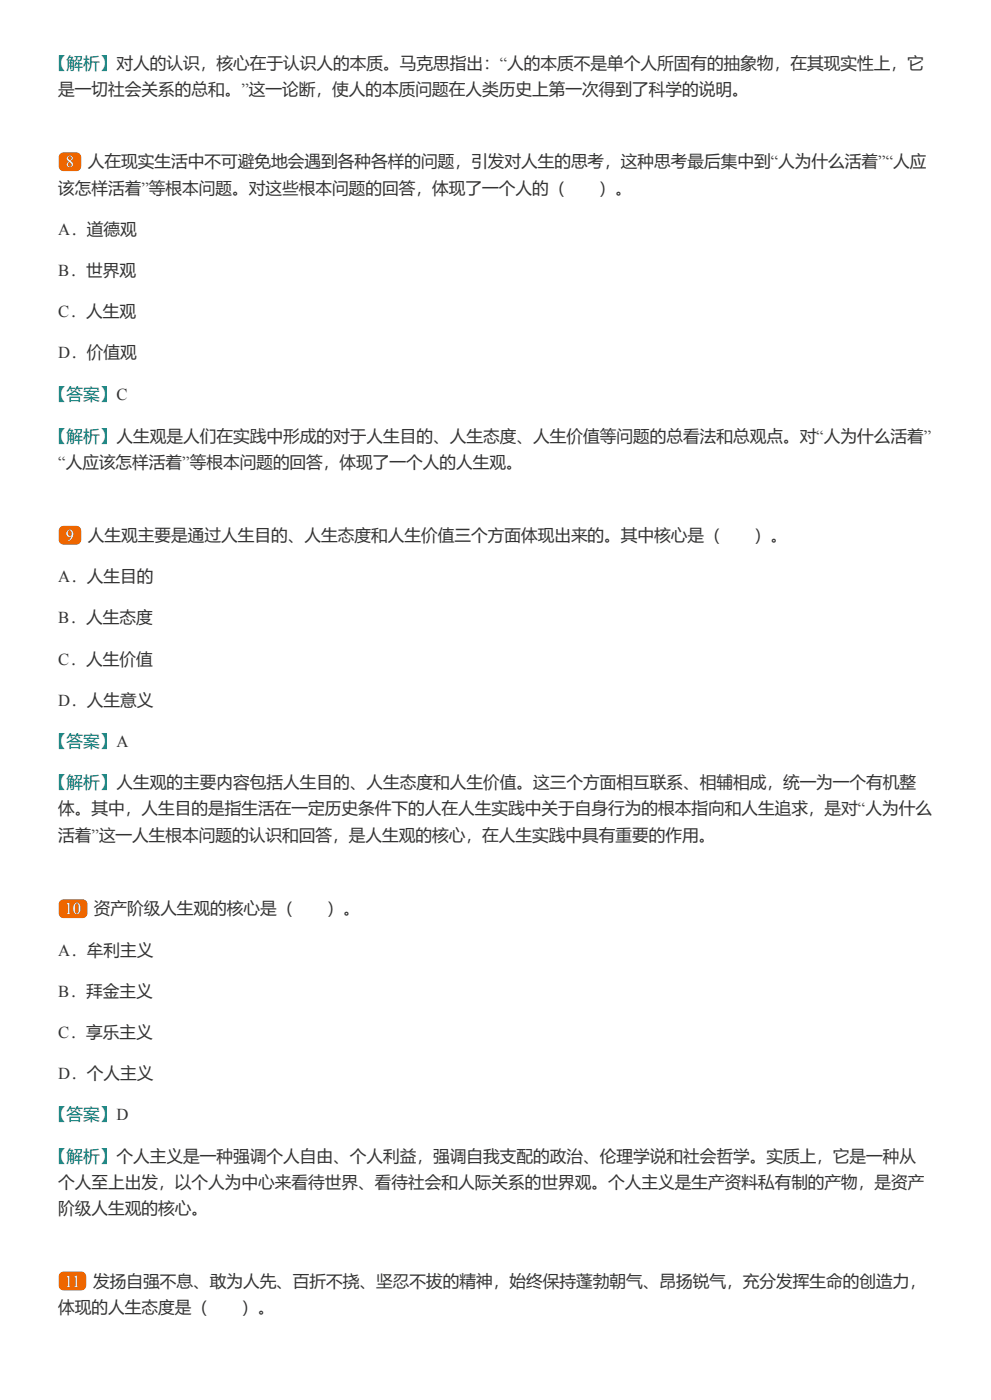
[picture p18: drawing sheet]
<svg xmlns="http://www.w3.org/2000/svg" width="210mm" height="297mm" viewBox="0 0 210 297" stroke-linecap="round" stroke-linejoin="round" font-family="sans-serif">
<defs><g id="words">
<g font-size="3.5" fill="#007874">
<text x="10.6" y="14.6">【解析】对人的认识，核心在于认识人的本质。马克思指出：“人的本质不是单个人所固有的抽象物，在其现实性上，它</text>
<text x="10.6" y="84.7">【答案】C</text>
<text x="10.6" y="93.7">【解析】人生观是人们在实践中形成的对于人生目的、人生态度、人生价值等问题的总看法和总观点。对“人为什么活着”</text>
<text x="10.6" y="158.3">【答案】A</text>
<text x="10.6" y="167">【解析】人生观的主要内容包括人生目的、人生态度和人生价值。这三个方面相互联系、相辅相成，统一为一个有机整</text>
<text x="10.6" y="237.4">【答案】D</text>
<text x="10.6" y="246.2">【解析】个人主义是一种强调个人自由、个人利益，强调自我支配的政治、伦理学说和社会哲学。实质上，它是一种从</text>
</g>
<g font-size="3.5" fill="#333">
<text x="12.3" y="20.1">是一切社会关系的总和。”这一论断，使人的本质问题在人类历史上第一次得到了科学的说明。</text>
<text x="18.6" y="35.5">人在现实生活中不可避免地会遇到各种各样的问题，引发对人生的思考，这种思考最后集中到“人为什么活着”“人应</text>
<text x="12.3" y="41">该怎样活着”等根本问题。对这些根本问题的回答，体现了一个人的（</text>
<text x="126.8" y="41">）。</text>
<text x="12.3" y="49.8">A．道德观</text>
<text x="12.3" y="58.5">B．世界观</text>
<text x="12.3" y="67.2">C．人生观</text>
<text x="12.3" y="76">D．价值观</text>
<text x="12.3" y="99.3">“人应该怎样活着”等根本问题的回答，体现了一个人的人生观。</text>
<text x="18.6" y="114.6">人生观主要是通过人生目的、人生态度和人生价值三个方面体现出来的。其中核心是（</text>
<text x="159.7" y="114.6">）。</text>
<text x="12.3" y="123.3">A．人生目的</text>
<text x="12.3" y="132.1">B．人生态度</text>
<text x="12.3" y="140.8">C．人生价值</text>
<text x="12.3" y="149.6">D．人生意义</text>
<text x="12.3" y="172.6">体。其中，人生目的是指生活在一定历史条件下的人在人生实践中关于自身行为的根本指向和人生追求，是对“人为什么</text>
<text x="12.3" y="178.1">活着”这一人生根本问题的认识和回答，是人生观的核心，在人生实践中具有重要的作用。</text>
<text x="19.8" y="193.8">资产阶级人生观的核心是（</text>
<text x="69.2" y="193.8">）。</text>
<text x="12.3" y="202.5">A．牟利主义</text>
<text x="12.3" y="211.2">B．拜金主义</text>
<text x="12.3" y="220">C．享乐主义</text>
<text x="12.3" y="228.7">D．个人主义</text>
<text x="12.3" y="251.7">个人至上出发，以个人为中心来看待世界、看待社会和人际关系的世界观。个人主义是生产资料私有制的产物，是资产</text>
<text x="12.3" y="257.3">阶级人生观的核心。</text>
<text x="19.7" y="272.6">发扬自强不息、敢为人先、百折不挠、坚忍不拔的精神，始终保持蓬勃朝气、昂扬锐气，充分发挥生命的创造力，</text>
<text x="12.3" y="278.2">体现的人生态度是（</text>
<text x="51.2" y="278.2">）。</text>
</g>
<g font-size="3.5" fill="#fff">
<text x="13.9" y="35.5">8</text>
<text x="13.9" y="114.6">9</text>
<text x="13.7" y="193.8">10</text>
<text x="13.7" y="272.6">11</text>
</g>
</g></defs>
<g fill="#e60">
<path d="M12.7 32.6l.8-.3h2.6a1.06 1.06 0 0 1 1.1 1v1.9a1.06 1.06 0 0 1-1.1 1.1h-2.6a1.06 1.06 0 0 1-1.1-1.1l.1-2.1z"/>
<path d="M12.7 111.7l.8-.3h2.6a1.06 1.06 0 0 1 1.1 1.1v1.8a1.06 1.06 0 0 1-1.1 1.1h-2.6a1.06 1.06 0 0 1-1.1-1.1l.1-2z"/>
<path d="M12.7 190.9l.8-.3h4a1.06 1.06 0 0 1 1 1v1.9a1.06 1.06 0 0 1-1 1.1h-4a1.06 1.06 0 0 1-1.1-1.1l.1-2.1z"/>
<path d="M12.7 269.8l.8-.3h3.7a1.06 1.06 0 0 1 1.1 1v1.9a1.06 1.06 0 0 1-1.1 1h-3.7a1.06 1.06 0 0 1-1.1-1l.1-2.1z"/>
</g>
<use href="#words"/>
</svg>
